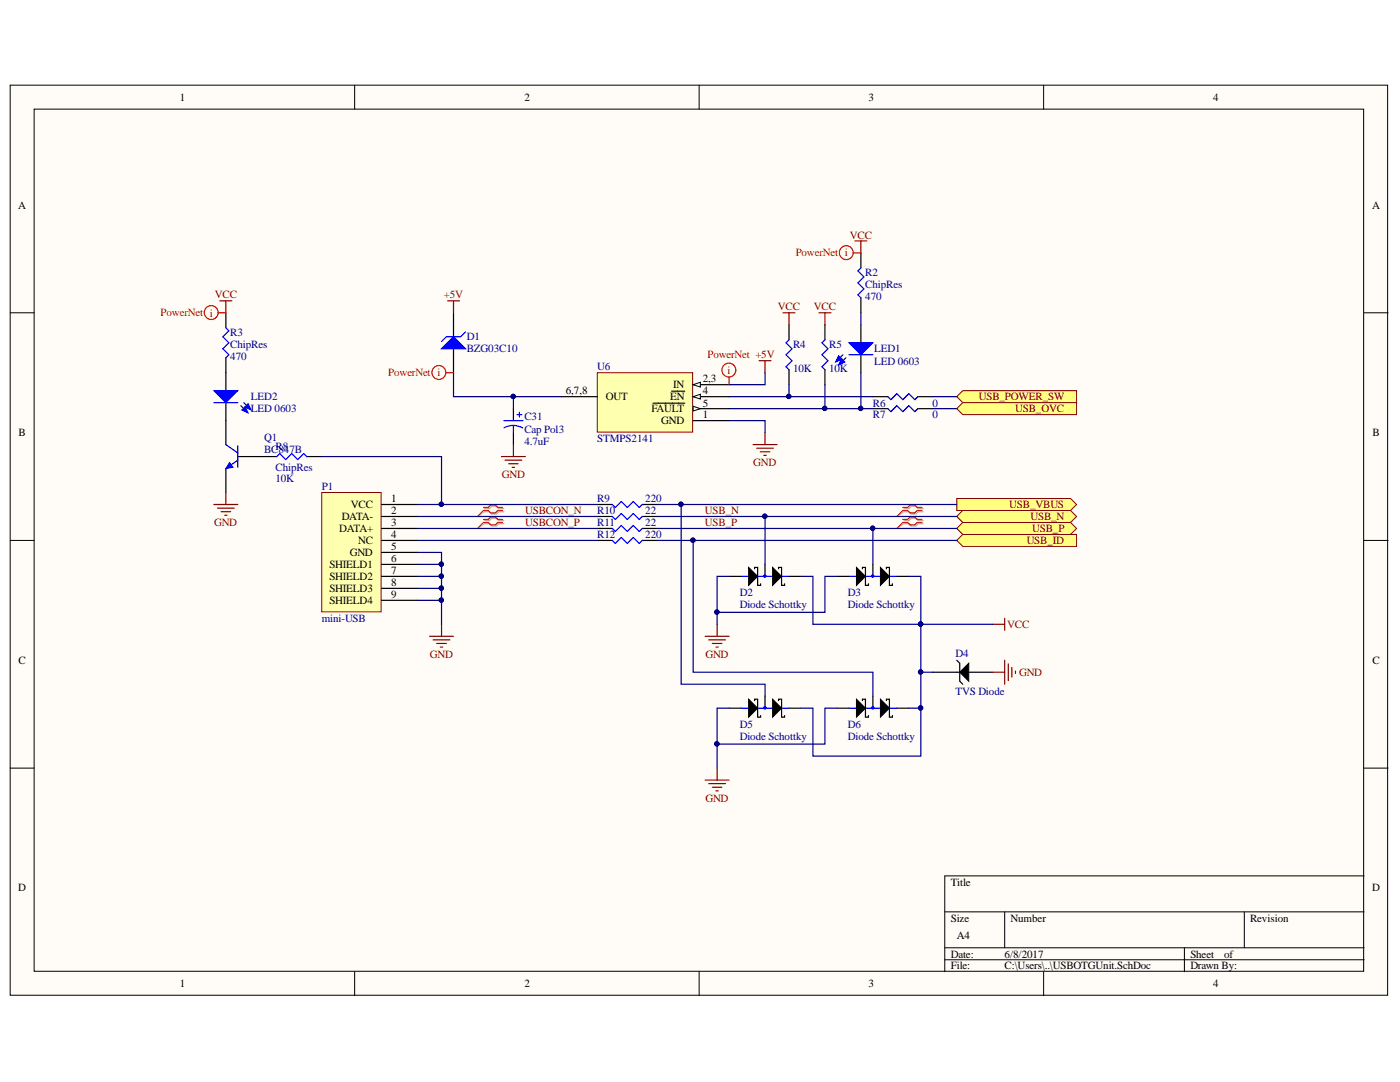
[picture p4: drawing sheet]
<svg xmlns="http://www.w3.org/2000/svg" width="279mm" height="216mm" viewBox="0 0 279 216" stroke-linecap="round" stroke-linejoin="round" font-family="sans-serif">
<defs><g id="words">
<g font-size="2.2">
<text x="35.9" y="20.1">1</text>
<text x="104.7" y="20.1">2</text>
<text x="173.3" y="20.1">3</text>
<text x="242.1" y="20.1">4</text>
<text x="3.6" y="41.6">A</text>
<text x="273.9" y="41.6">A</text>
<text x="134.3" y="77.5">IN</text>
<text x="140.3" y="76.3">2,3</text>
<text x="112.9" y="78.7">6,7,8</text>
<text x="120.9" y="79.8">OUT</text>
<text x="130" y="82.3">FAULT</text>
<text x="133.8" y="79.8">EN</text>
<text x="140.3" y="83.5">1</text>
<text x="140.3" y="78.7">4</text>
<text x="140.3" y="81.1">5</text>
<text x="3.7" y="87">B</text>
<text x="132" y="84.7">GND</text>
<text x="273.9" y="87">B</text>
<text x="70" y="101.4">VCC</text>
<text x="78.1" y="100.2">1</text>
<text x="67.7" y="106.2">DATA+</text>
<text x="68.2" y="103.8">DATA-</text>
<text x="78.1" y="102.6">2</text>
<text x="78.1" y="105">3</text>
<text x="78.1" y="107.3">4</text>
<text x="65.7" y="113.3">SHIELD1</text>
<text x="69.8" y="111">GND</text>
<text x="71.5" y="108.6">NC</text>
<text x="78.1" y="109.8">5</text>
<text x="78.1" y="112.2">6</text>
<text x="65.7" y="115.7">SHIELD2</text>
<text x="65.7" y="118.2">SHIELD3</text>
<text x="78.1" y="114.5">7</text>
<text x="78.1" y="116.9">8</text>
<text x="78.1" y="119.3">9</text>
<text x="65.7" y="120.5">SHIELD4</text>
<text x="3.7" y="132.5">C</text>
<text x="273.9" y="132.5">C</text>
<text x="3.6" y="177.9">D</text>
<text x="189.8" y="176.7">Title</text>
<text x="273.9" y="177.9">D</text>
<text x="189.8" y="183.9">Size</text>
<text x="201.7" y="183.9">Number</text>
<text x="249.5" y="183.9">Revision</text>
<text x="189.8" y="191.1">Date:</text>
<text x="190.9" y="187.4">A4</text>
<text x="200.5" y="191.1">6/8/2017</text>
<text x="237.6" y="191.1">Sheet</text>
<text x="244.3" y="191.1">of</text>
<text x="35.9" y="197">1</text>
<text x="104.7" y="197">2</text>
<text x="173.3" y="197">3</text>
<text x="189.8" y="193.4">File:</text>
<text x="200.5" y="193.4">C:\Users\..\USBOTGUnit.SchDoc</text>
<text x="237.6" y="193.4">Drawn By:</text>
<text x="242.1" y="197">4</text>
</g>
<g font-size="2.2" fill="#800000">
<text x="169.6" y="47.6">VCC</text>
<text x="42.9" y="59.5">VCC</text>
<text x="88.6" y="59.5">+5V</text>
<text x="155.2" y="61.9">VCC</text>
<text x="162.4" y="61.9">VCC</text>
<text x="195.3" y="79.8">USB_POWER_SW</text>
<text x="202.6" y="82.3">USB_OVC</text>
<text x="100.2" y="95.4">GND</text>
<text x="150.3" y="93">GND</text>
<text x="201.4" y="101.4">USB_VBUS</text>
<text x="42.7" y="105">GND</text>
<text x="104.8" y="102.6">USBCON_N</text>
<text x="104.8" y="105">USBCON_P</text>
<text x="140.7" y="102.6">USB_N</text>
<text x="140.7" y="105">USB_P</text>
<text x="205.7" y="103.8">USB_N</text>
<text x="206" y="106.2">USB_P</text>
<text x="204.9" y="108.6">USB_ID</text>
<text x="201" y="125.3">VCC</text>
<text x="85.8" y="131.3">GND</text>
<text x="140.8" y="131.3">GND</text>
<text x="203.4" y="134.8">GND</text>
<text x="140.8" y="159.9">GND</text>
</g>
<g font-size="2.2" fill="#f00">
<text x="158.8" y="51.2">PowerNet i</text>
<text x="32.1" y="63.1">PowerNet i</text>
<text x="141.2" y="71.5">PowerNet +5V</text>
<text x="77.5" y="75">PowerNet i</text>
<text x="145.2" y="74.6">i</text>
</g>
<g font-size="2.2" fill="#000080">
<text x="172.7" y="59.9">470</text>
<text x="172.7" y="55.1">R2</text>
<text x="172.7" y="57.5">ChipRes</text>
<text x="45.9" y="71.9">470</text>
<text x="45.9" y="67.1">R3</text>
<text x="45.9" y="69.4">ChipRes</text>
<text x="93.1" y="67.9">D1</text>
<text x="93.1" y="70.3">BZG03C10</text>
<text x="158.3" y="69.4">R4</text>
<text x="165.5" y="69.4">R5</text>
<text x="174.4" y="70.3">LED1</text>
<text x="119.2" y="73.9">U6</text>
<text x="158.3" y="74.3">10K</text>
<text x="165.5" y="74.3">10K</text>
<text x="174.4" y="72.7">LED 0603</text>
<text x="50.1" y="79.8">LED2</text>
<text x="50.1" y="82.3">LED 0603</text>
<text x="104.7" y="83.9">C31</text>
<text x="174.2" y="81.1">R6</text>
<text x="174.2" y="83.5">R7</text>
<text x="186.1" y="81.1">0</text>
<text x="186.1" y="83.5">0</text>
<text x="52.7" y="88">Q1</text>
<text x="55" y="89.8">R8</text>
<text x="104.7" y="88.7">4.7uF</text>
<text x="104.7" y="86.4">Cap Pol3</text>
<text x="119.2" y="88.2">STMPS2141</text>
<text x="52.7" y="90.4">BC847B</text>
<text x="55" y="93.9">ChipRes</text>
<text x="55" y="96.3">10K</text>
<text x="64.2" y="97.8">P1</text>
<text x="119.2" y="100.2">R9</text>
<text x="128.8" y="100.2">220</text>
<text x="119.2" y="102.6">R10</text>
<text x="119.2" y="105">R11</text>
<text x="119.2" y="107.3">R12</text>
<text x="128.8" y="102.6">22</text>
<text x="128.8" y="105">22</text>
<text x="128.8" y="107.3">220</text>
<text x="147.6" y="119">D2</text>
<text x="169.2" y="119">D3</text>
<text x="64.2" y="124.1">mini-USB</text>
<text x="147.6" y="121.4">Diode Schottky</text>
<text x="169.2" y="121.4">Diode Schottky</text>
<text x="190.7" y="131">D4</text>
<text x="190.7" y="138.7">TVS Diode</text>
<text x="147.6" y="145.2">D5</text>
<text x="147.6" y="147.7">Diode Schottky</text>
<text x="169.2" y="145.2">D6</text>
<text x="169.2" y="147.7">Diode Schottky</text>
</g>
</g></defs>
<g fill="#fffcf8" stroke="#000" stroke-width=".2">
<path d="M2 17h274.9v181.6h-274.9z"/>
<path d="M6.8 21.8h265.3v172h-265.3z"/>
</g>
<g fill="none" stroke="#000" stroke-width=".2">
<path d="M70.8 17v4.8M139.5 17v4.8M208.3 17v4.8M2 62.4h4.8M272.2 62.4h4.8M2 107.8h4.8M272.2 107.8h4.8M2 153.3h4.8M272.2 153.3h4.8M272.2 174.8h-83.7v19.1M70.8 193.9v4.8M139.5 193.9v4.8"/>
<path d="M188.5 181.9h83.7M188.5 189.1h83.7M188.5 191.5h83.7M200.5 181.9v7.2M208.3 193.9v4.8M236.4 189.1v4.8M248.3 181.9v7.2"/>
</g>
<path d="M85.7 127h4.8M86.4 127.7h3.4M87.2 128.4h1.9M87.9 129.1h.5M88.1 124.6v2.4" fill="none" stroke="#800000" stroke-width=".24"/>
<path d="M90.5 62.4v4.8M90.5 69.6v4.8" fill="none" stroke="#000" stroke-width=".24"/>
<path d="M88.1 69.6l2.4-2.4 2.4 2.4z" fill="#00f"/>
<path d="M88.1 69.6l2.4-2.4 2.4 2.4zM92.9 66.2l-1 1h-2.8l-1 1" fill="none" stroke="#00f" stroke-width=".24"/>
<g fill="none" stroke="#800000" stroke-width=".24">
<path d="M89.3 60h2.4M90.5 60v2.4M151.5 72h2.4M152.7 72v2.4M156.3 62.4h2.4M157.5 62.4v2.4M163.4 62.4h2.4M164.6 62.4v2.4M150.3 88.7h4.8M151 89.4h3.4M151.7 90.1h1.9M152.4 90.9h.5"/>
<path d="M152.7 86.3v2.4"/>
</g>
<g fill="#ffff80" stroke="#800000" stroke-width=".2">
<path d="M190.9 79.2l1.2-1.2h22.8v2.3h-22.8z" fill-rule="evenodd"/>
<path d="M190.9 81.5l1.2-1.2h22.8v2.4h-22.8z" fill-rule="evenodd"/>
<path d="M190.9 99.5h22.8l1.2 1.2-1.2 1.2h-22.8z" fill-rule="evenodd"/>
<path d="M190.9 103.1l1.2-1.2h21.6l1.2 1.2-1.2 1.2h-21.6z" fill-rule="evenodd"/>
<path d="M190.9 105.4l1.2-1.1h21.6l1.2 1.1-1.2 1.2h-21.6z" fill-rule="evenodd"/>
<path d="M190.9 107.8l1.2-1.2h22.8v2.4h-22.8z" fill-rule="evenodd"/>
</g>
<path d="M45.1 83.9v4.8M45.1 93.5v4.8M47.5 91.1h4.7M102.5 81.5v2.4M102.5 86.3v2.4" fill="none" stroke="#000" stroke-width=".24"/>
<path d="M45.1 88.7l2.4 1.7M47.5 91.8l-2.4 1.7M47.5 89v4.3M100.6 83.9h3.8M102.5 84.9l.7 .1 1.1 .4M102.5 84.9l-.8 .1-1.1 .4M102.5 84.9v1.4M103.2 82.7h.9M103.7 82.3v.9" fill="none" stroke="#00f" stroke-width=".24"/>
<path d="M43.9 60h2.4M45.1 60v2.4M100.1 91.1h4.8M100.8 91.8h3.3M101.5 92.5h1.9M102.2 93.3h.5M102.5 88.7v2.4" fill="none" stroke="#800000" stroke-width=".24"/>
<path d="M45.8 92.3l.7 1-1.4 .2z" fill="#00f"/>
<path d="M45.8 92.3l.7 1-1.4 .2z" fill="none" stroke="#00f" stroke-width=".2"/>
<path d="M170.6 48.1h2.4M171.8 48.1v2.4M45.1 98.3v2.4M42.7 100.7h4.8M43.4 101.4h3.3M44.1 102.1h1.9M44.8 102.8h.5" fill="none" stroke="#800000" stroke-width=".24"/>
<path d="M180.4 101.5h1l.5-.5h.9l.5 .5h.9M180.4 102.1h1l.5 .5h.9l.5-.5h.9M180.4 103.9h1l.5-.5h.9l.5 .5h.9M180.4 104.5h1l.5 .5h.9l.5-.5h.9" fill="none" stroke="#d0a19e" stroke-width=".24"/>
<path d="M180.4 102.1l-1.4 1M180.4 104.5l-1.4 .9" fill="none" stroke="#d0a19e" stroke-width=".2"/>
<path d="M180.2 101.3h.9l.5-.5h1l.4 .5h1M180.2 101.9h.9l.5 .4h1l.4-.4h1M180.2 103.7h.9l.5-.5h1l.4 .5h1M180.2 104.3h.9l.5 .4h1l.4-.4h1" fill="none" stroke="#f00" stroke-width=".24"/>
<path d="M180.2 101.9l-1.2 1.2M180.2 104.3l-1.2 1.1" fill="none" stroke="#f00" stroke-width=".2"/>
<path d="M64.2 98.3h11.9v23.8h-11.9z" fill="#ffffb0" stroke="#800000" stroke-width=".2"/>
<g fill="none" stroke="#000" stroke-width=".24">
<path d="M171.8 50.5v3M171.8 59.4v3M45.1 62.4v3M45.1 71.4v3M157.5 64.8v3M157.5 73.8v3M164.6 64.8v3M164.6 73.8v3M174.2 79.2h3M183.2 79.2h3M52.2 91.1h3M61.2 91.1h3"/>
<path d="M174.2 81.5h3M183.2 81.5h3M76.2 100.7h7.1M76.2 103.1h7.1M76.2 105.4h7.1M76.2 107.8h7.1M76.2 110.2h7.1M76.2 112.6h7.1M76.2 115h7.1M76.2 117.4h7.1M76.2 119.8h7.1M119.2 100.7h3"/>
<path d="M119.2 103.1h3M119.2 105.4h3M119.2 107.8h3M128.2 100.7h3M128.2 103.1h3M128.2 105.4h3M128.2 107.8h3"/>
</g>
<path d="M171.8 53.5l-.3 .3a.26 .26 0 0 0-.3 .3 .26 .26 0 0 0 .3 .2l.6 .6a.33 .33 0 0 1 .3 .3 .33 .33 0 0 1-.3 .4l-.6 .5a.33 .33 0 0 0-.3 .3 .33 .33 0 0 0 .3 .4l.6 .5a.33 .33 0 0 1 .3 .3 .33 .33 0 0 1-.3 .4l-.6 .6a.36 .36 0 0 0-.2 .4 .36 .36 0 0 0 .3 .2l.2 .2M45.1 65.4l.3 .4a.26 .26 0 0 1 .2 .2 .26 .26 0 0 1-.2 .3l-.6 .6a.33 .33 0 0 0-.3 .3 .33 .33 0 0 0 .3 .3l.5 .6a.33 .33 0 0 1 .4 .3 .33 .33 0 0 1-.4 .3l-.5 .6a.33 .33 0 0 0-.3 .3 .33 .33 0 0 0 .3 .3l.6 .6a.36 .36 0 0 1 .2 .4 .36 .36 0 0 1-.3 .3l-.2 .2M157.5 67.8l-.4 .4a.26 .26 0 0 0-.2 .2 .26 .26 0 0 0 .3 .3l.5 .6a.33 .33 0 0 1 .4 .3 .33 .33 0 0 1-.4 .3l-.5 .5a.33 .33 0 0 0-.3 .4 .33 .33 0 0 0 .3 .3l.5 .5a.33 .33 0 0 1 .4 .4 .33 .33 0 0 1-.4 .3l-.6 .6a.36 .36 0 0 0-.1 .4 .36 .36 0 0 0 .3 .3l.2 .2M164.6 67.8l-.3 .4a.26 .26 0 0 0-.2 .2 .26 .26 0 0 0 .2 .3l.6 .6a.33 .33 0 0 1 .3 .3 .33 .33 0 0 1-.3 .3l-.5 .5a.33 .33 0 0 0-.4 .4 .33 .33 0 0 0 .4 .3l.5 .5a.33 .33 0 0 1 .3 .4 .33 .33 0 0 1-.3 .3l-.6 .6a.36 .36 0 0 0-.2 .4 .36 .36 0 0 0 .3 .3l.2 .2M177.2 79.2l.3 .3a.27 .27 0 0 0 .3 .2 .27 .27 0 0 0 .3-.2l.5-.6a.33 .33 0 0 1 .4-.3 .33 .33 0 0 1 .3 .3l.5 .5a.33 .33 0 0 0 .4 .3 .33 .33 0 0 0 .3-.3l.5-.5a.33 .33 0 0 1 .4-.3 .33 .33 0 0 1 .3 .3l.6 .6a.36 .36 0 0 0 .4 .1 .36 .36 0 0 0 .3-.3l.2-.1M55.2 91.1l.4-.4a.27 .27 0 0 1 .3-.2 .27 .27 0 0 1 .2 .3l.6 .6a.33 .33 0 0 0 .3 .3 .33 .33 0 0 0 .4-.3l.5-.6a.33 .33 0 0 1 .3-.3 .33 .33 0 0 1 .4 .3l.5 .6a.33 .33 0 0 0 .3 .3 .33 .33 0 0 0 .4-.3l.6-.7a.36 .36 0 0 1 .4-.1 .36 .36 0 0 1 .2 .3l.2 .2M177.2 81.5l.3 .4a.27 .27 0 0 0 .3 .2 .27 .27 0 0 0 .3-.2l.5-.6a.33 .33 0 0 1 .4-.4 .33 .33 0 0 1 .3 .4l.5 .5a.33 .33 0 0 0 .4 .3 .33 .33 0 0 0 .3-.3l.5-.5a.33 .33 0 0 1 .4-.4 .33 .33 0 0 1 .3 .4l.6 .6a.36 .36 0 0 0 .4 .1 .36 .36 0 0 0 .3-.3l.2-.2M122.2 100.7l.4 .3a.27 .27 0 0 0 .2 .2 .27 .27 0 0 0 .3-.2l.6-.6a.33 .33 0 0 1 .3-.3 .33 .33 0 0 1 .3 .3l.5 .5a.33 .33 0 0 0 .4 .4 .33 .33 0 0 0 .3-.4l.5-.5a.33 .33 0 0 1 .4-.3 .33 .33 0 0 1 .3 .3l.6 .6a.36 .36 0 0 0 .4 .2 .36 .36 0 0 0 .3-.3l.2-.2M122.2 103.1l.4 .3a.27 .27 0 0 0 .2 .2 .27 .27 0 0 0 .3-.2l.6-.6a.33 .33 0 0 1 .3-.3 .33 .33 0 0 1 .3 .3l.5 .5a.33 .33 0 0 0 .4 .4 .33 .33 0 0 0 .3-.4l.5-.5a.33 .33 0 0 1 .4-.3 .33 .33 0 0 1 .3 .3l.6 .6a.36 .36 0 0 0 .4 .2 .36 .36 0 0 0 .3-.4l.2-.1M122.2 105.4l.4 .4a.27 .27 0 0 0 .2 .2 .27 .27 0 0 0 .3-.2l.6-.6a.33 .33 0 0 1 .3-.3 .33 .33 0 0 1 .3 .3l.5 .5a.33 .33 0 0 0 .4 .3 .33 .33 0 0 0 .3-.3l.5-.5a.33 .33 0 0 1 .4-.3 .33 .33 0 0 1 .3 .3l.6 .6a.36 .36 0 0 0 .4 .1 .36 .36 0 0 0 .3-.3l.2-.2M122.2 107.8l.4 .4a.27 .27 0 0 0 .2 .2 .27 .27 0 0 0 .3-.3l.6-.5a.33 .33 0 0 1 .3-.4 .33 .33 0 0 1 .3 .4l.5 .5a.33 .33 0 0 0 .4 .3 .33 .33 0 0 0 .3-.3l.5-.5a.33 .33 0 0 1 .4-.4 .33 .33 0 0 1 .3 .4l.6 .6a.36 .36 0 0 0 .4 .1 .36 .36 0 0 0 .3-.3l.2-.2" fill="none" stroke="#00f" stroke-width=".24"/>
<path d="M119.2 74.4h19v11.8h-19z" fill="#ffffb0" stroke="#800000" stroke-width=".2"/>
<path d="M138.3 76.8h7.2M138.3 83.9h7.2" fill="none" stroke="#000" stroke-width=".24"/>
<path d="M138.3 76.8l1.5-.5v.9z" fill="#fffcf8"/>
<path d="M138.3 76.8l1.5-.5v.9z" fill="none" stroke="#000" stroke-width=".2"/>
<path d="M138.3 79.2h7.2" fill="none" stroke="#000" stroke-width=".24"/>
<path d="M138.3 79.2l1.5-.5v.9z" fill="#fffcf8"/>
<path d="M138.3 79.2l1.5-.5v.9z" fill="none" stroke="#000" stroke-width=".2"/>
<path d="M112 79.2h7.2M134 78.1h1.2M135.3 78.1h1.4M138.3 81.5h7.2" fill="none" stroke="#000" stroke-width=".24"/>
<path d="M138.3 81.1l1.5 .4-1.5 .5z" fill="#fffcf8"/>
<path d="M138.3 81.1l1.5 .4-1.5 .5z" fill="none" stroke="#000" stroke-width=".2"/>
<path d="M45.1 74.4v3.6M45.1 80.3v3.6M130.3 80.4h6.4" fill="none" stroke="#000" stroke-width=".24"/>
<g fill="none" stroke="#f00" stroke-width=".24">
<path d="M170.4 50.5h1.4M43.6 62.4h1.5M89.1 74.4h1.4M145.5 75.3v1.5M96.5 101.3h.9l.5-.5h1l.5 .5h.9M96.5 101.9h.9l.5 .4h1l.5-.4h.9M96.5 103.7h.9l.5-.5h1l.5 .5h.9M96.5 104.3h.9l.5 .4h1l.5-.4h.9"/>
<circle cx="168.9" cy="50.4" r="1.39"/>
<circle cx="42.2" cy="62.4" r="1.39"/>
<circle cx="87.6" cy="74.3" r="1.39"/>
<circle cx="145.5" cy="73.8" r="1.39"/>
</g>
<path d="M96.7 101.5h1l.5-.5h.9l.5 .5h1M96.7 102.1h1l.5 .5h.9l.5-.5h1M96.7 103.9h1l.5-.5h.9l.5 .5h1M96.7 104.5h1l.5 .5h.9l.5-.5h1" fill="none" stroke="#d0a19e" stroke-width=".24"/>
<path d="M96.7 102.1l-1.4 1M96.7 104.5l-1.4 .9" fill="none" stroke="#d0a19e" stroke-width=".2"/>
<path d="M96.5 101.9l-1.2 1.2M96.5 104.3l-1.2 1.1" fill="none" stroke="#f00" stroke-width=".2"/>
<path d="M42.7 78h4.8l-2.4 2.3z" fill="#00f"/>
<path d="M42.7 78h4.8l-2.4 2.3z" fill="none" stroke="#00f" stroke-width=".2"/>
<path d="M42.7 80.3h4.8M48.1 80.9l1.2 1.2" fill="none" stroke="#00f" stroke-width=".24"/>
<path d="M48.3 81.8l.6-.7 .6 1.3z" fill="#00f"/>
<path d="M48.3 81.8l.6-.7 .6 1.3z" fill="none" stroke="#00f" stroke-width=".2"/>
<path d="M48.7 80.3l1.2 1.2" fill="none" stroke="#00f" stroke-width=".24"/>
<path d="M48.9 81.2l.6-.7 .6 1.3z" fill="#00f"/>
<path d="M48.9 81.2l.6-.7 .6 1.3z" fill="none" stroke="#00f" stroke-width=".2"/>
<path d="M171.8 64.8v3.6M171.8 70.8v3.6" fill="none" stroke="#000" stroke-width=".24"/>
<path d="M169.4 68.4h4.8l-2.4 2.4z" fill="#00f"/>
<path d="M169.4 68.4h4.8l-2.4 2.4z" fill="none" stroke="#00f" stroke-width=".2"/>
<path d="M168.8 71.4l-1.2 1.2M169.4 70.8h4.8" fill="none" stroke="#00f" stroke-width=".24"/>
<path d="M168 71.6l.6 .6-1.2 .6z" fill="#00f"/>
<path d="M168 71.6l.6 .6-1.2 .6z" fill="none" stroke="#00f" stroke-width=".2"/>
<path d="M168.2 70.8l-1.2 1.2" fill="none" stroke="#00f" stroke-width=".24"/>
<path d="M167.4 71l.6 .6-1.2 .6z" fill="#00f"/>
<path d="M167.4 71l.6 .6-1.2 .6z" fill="none" stroke="#00f" stroke-width=".2"/>
<g fill="none" stroke="#000" stroke-width=".24">
<path d="M145.5 115h2.4M150.6 113.5v-.3h.6v3.6h.6v-.3M152.7 112.6v2.4M155.4 113.5v-.3h.6v3.6h.6v-.3M157.5 115h2.4M167 115h2.4M172.1 113.5v-.3h.6v3.6h.6v-.3M174.2 112.6v2.4M176.9 113.5v-.3h.6v3.6h.6v-.3M179 115h2.4M150.6 139.8v-.3h.6v3.6h.6v-.3M152.7 138.9v2.4"/>
<path d="M155.4 139.8v-.3h.6v3.6h.6v-.3M172.1 139.8v-.3h.6v3.6h.6v-.3M174.2 138.9v2.4M176.9 139.8v-.3h.6v3.6h.6v-.3M186.2 134.1h5.3M190.9 131.7l.6 .6v3.6l.6 .6M193.3 134.1h4.8M145.5 141.3h2.4M157.5 141.3h2.4M167 141.3h2.4M179 141.3h2.4"/>
</g>
<g fill="#00f" stroke="#00f" stroke-width=".2">
<circle cx="152.6" cy="115" r=".25"/>
<circle cx="174.2" cy="115" r=".25"/>
<circle cx="152.6" cy="141.2" r=".25"/>
<circle cx="174.2" cy="141.2" r=".25"/>
</g>
<path d="M147.9 115h1.5M151.2 115h3M156 115h1.5M169.4 115h1.5M172.7 115h3M177.5 115h1.5M147.9 141.3h1.5M151.2 141.3h3M156 141.3h1.5M169.4 141.3h1.5M172.7 141.3h3M177.5 141.3h1.5" fill="none" stroke="#00f" stroke-width=".24"/>
<path d="M149.4 113.2l1.8 1.8-1.8 1.8zM154.2 113.2l1.8 1.8-1.8 1.8zM170.9 113.2l1.8 1.8-1.8 1.8zM175.7 113.2l1.8 1.8-1.8 1.8zM191.5 134.1l1.8-1.8v3.6zM149.4 139.5l1.8 1.8-1.8 1.8zM154.2 139.5l1.8 1.8-1.8 1.8zM170.9 139.5l1.8 1.8-1.8 1.8zM175.7 139.5l1.8 1.8-1.8 1.8z" fill="#000"/>
<path d="M149.4 113.2l1.8 1.8-1.8 1.8zM154.2 113.2l1.8 1.8-1.8 1.8zM170.9 113.2l1.8 1.8-1.8 1.8zM175.7 113.2l1.8 1.8-1.8 1.8zM149.4 139.5l1.8 1.8-1.8 1.8zM154.2 139.5l1.8 1.8-1.8 1.8zM170.9 139.5l1.8 1.8-1.8 1.8zM175.7 139.5l1.8 1.8-1.8 1.8zM191.5 134.1l1.8-1.8v3.6z" fill="none" stroke="#000" stroke-width=".2"/>
<g fill="none" stroke="#800000" stroke-width=".24">
<path d="M140.7 127h4.8M141.4 127.7h3.4M142.2 128.4h1.9M142.9 129.1h.5M143.1 124.6v2.4M198.1 124.6h2.4M198.1 134.1h2.4M200.5 123.4v2.4M200.5 131.7v4.8M201.2 132.5v3.3M201.9 133.2v1.9M202.7 133.9v.5"/>
<path d="M140.7 155.7h4.8M141.4 156.4h3.4M142.2 157.1h1.9M142.9 157.8h.5M143.1 153.3v2.4"/>
</g>
<g fill="none" stroke="#000080" stroke-width=".24">
<path d="M90.5 74.4v4.8h21.5M102.5 79.2v2.3M145.5 79.2h28.7M152.7 74.4v2.4h-7.2M157.5 76.8v2.4M164.6 76.8v4.7M171.8 62.4v2.4M171.8 74.4v7.1M186.2 79.2h4.7M64.2 91.1h23.9v9.6M145.5 83.9h7.2v2.4M145.5 81.5h28.7"/>
<path d="M186.2 81.5h4.7M83.3 110.2h4.8v14.4M83.3 100.7h35.9M83.3 107.8h35.9M83.3 112.6h4.8M83.3 115h4.8M83.3 117.4h4.8M83.3 119.8h4.8M83.3 103.1h35.9M83.3 105.4h35.9M131.2 107.8h59.7M131.2 105.4h59.7"/>
<path d="M131.2 103.1h59.7M131.2 100.7h59.7M135.9 100.7v35.8h16.8v2.4M138.3 107.8v26.3h35.9v4.8M145.5 115h-2.4v9.6M152.7 103.1v9.5M159.9 115h2.3v9.6h21.6v9.5h2.4M167 115h-2.4v7.2h-21.5M174.2 105.4v7.2M181.4 115h2.4v9.6h14.3M183.8 134.1v7.2h-2.4M145.5 141.3h-2.4v12"/>
<path d="M159.9 141.3h2.3v9.6h21.6v-9.6M167 141.3h-2.4v7.2h-21.5"/>
</g>
<g fill="#000080" stroke="#000080" stroke-width=".2">
<circle cx="88.1" cy="112.6" r=".43"/>
<circle cx="88.1" cy="115" r=".43"/>
<circle cx="88.1" cy="117.4" r=".43"/>
<circle cx="88.1" cy="119.7" r=".43"/>
<circle cx="157.4" cy="79.1" r=".43"/>
<circle cx="164.6" cy="81.5" r=".43"/>
<circle cx="102.4" cy="79.1" r=".43"/>
<circle cx="171.8" cy="81.5" r=".43"/>
<circle cx="152.6" cy="103" r=".43"/>
<circle cx="174.2" cy="105.4" r=".43"/>
<circle cx="183.7" cy="124.5" r=".43"/>
<circle cx="143.1" cy="122.1" r=".43"/>
<circle cx="183.7" cy="134.1" r=".43"/>
<circle cx="135.9" cy="100.6" r=".43"/>
<circle cx="183.7" cy="141.3" r=".43"/>
<circle cx="138.3" cy="107.8" r=".43"/>
<circle cx="143.1" cy="148.4" r=".43"/>
<circle cx="88.1" cy="100.6" r=".43"/>
</g>
<use href="#words"/>
</svg>
